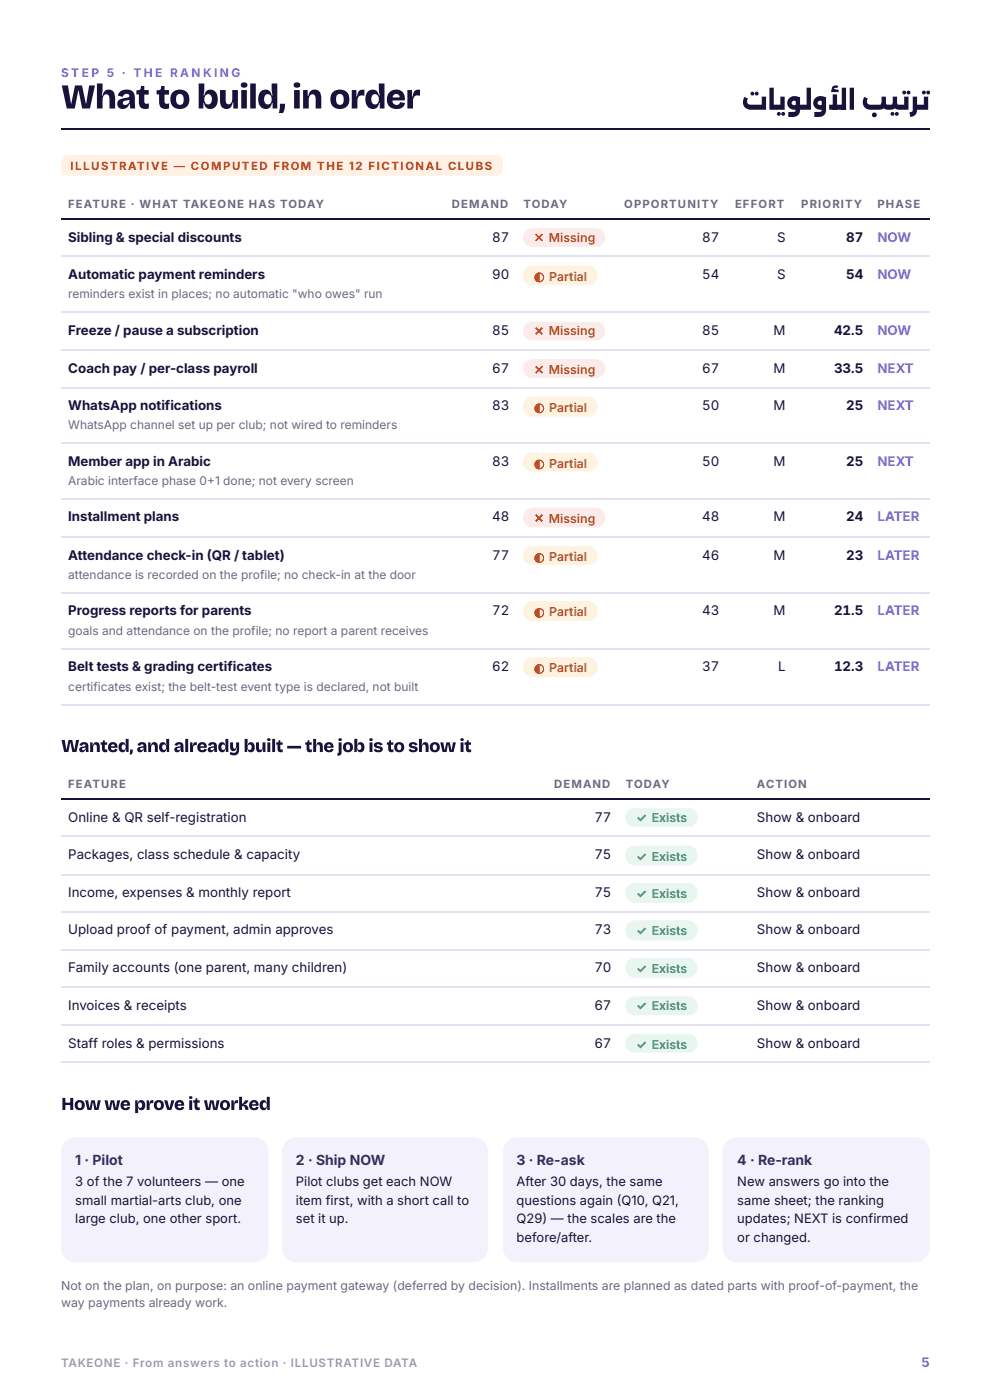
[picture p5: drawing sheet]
<svg xmlns="http://www.w3.org/2000/svg" width="210mm" height="297mm" viewBox="0 0 210 297" stroke-linecap="round" stroke-linejoin="round" font-family="sans-serif">
<defs><g id="words">
<text font-size="7.4" fill="#17133a" x="13" y="23">What to build, in order</text>
<text font-size="5.3" fill="#17133a" x="157.2" y="23.3">تايولوأل ا بيترت</text>
<g font-size="3.9" fill="#17133a">
<text x="13" y="159.5">Wanted, and already built — the job is to show it</text>
<text x="13" y="235.5">How we prove it worked</text>
</g>
<g font-size="3" fill="#2a1f78">
<text x="16" y="247.1">1 · Pilot</text>
<text x="62.7" y="247.1">2 · Ship NOW</text>
<text x="109.5" y="247.1">3 · Re-ask</text>
<text x="156.3" y="247.1">4 · Re-rank</text>
</g>
<g font-size="2.8" fill="#17133a">
<text x="14.5" y="51.3">Sibling &amp; special discounts</text>
<text x="104.3" y="51.3">87</text>
<text x="148.9" y="51.3">87</text>
<text x="164.7" y="51.3">S</text>
<text x="179.4" y="51.3">87</text>
<text x="14.5" y="59.3">Automatic payment reminders</text>
<text x="104.3" y="59.3">90</text>
<text x="148.9" y="59.3">5</text>
<text x="150.7" y="59.3">4</text>
<text x="164.7" y="59.3">S</text>
<text x="179.4" y="59.3">54</text>
<text x="14.5" y="71.2">Freeze / pause a subscription</text>
<text x="104.3" y="71.2">85</text>
<text x="148.9" y="71.2">85</text>
<text x="164" y="71.2">M</text>
<text x="176.8" y="71.2">42.5</text>
<text x="14.5" y="79.1">Coach pay / per-class payroll</text>
<text x="104.3" y="79.1">67</text>
<text x="148.9" y="79.1">67</text>
<text x="164" y="79.1">M</text>
<text x="176.8" y="79.1">33.5</text>
<text x="14.5" y="87">WhatsApp notifications</text>
<text x="104.3" y="87">83</text>
<text x="148.9" y="87">5</text>
<text x="150.7" y="87">0</text>
<text x="164" y="87">M</text>
<text x="179.4" y="87">25</text>
<text x="14.5" y="99">Member app in Arabic</text>
<text x="104.3" y="99">83</text>
<text x="148.9" y="99">5</text>
<text x="150.7" y="99">0</text>
<text x="164" y="99">M</text>
<text x="179.4" y="99">25</text>
<text x="14.5" y="110.6">Installment plans</text>
<text x="104.3" y="110.6">48</text>
<text x="148.9" y="110.6">48</text>
<text x="164" y="110.6">M</text>
<text x="179.4" y="110.6">24</text>
<text x="14.5" y="118.8">Attendance check-in (QR / tablet)</text>
<text x="104.3" y="118.8">7</text>
<text x="106.2" y="118.8">7</text>
<text x="148.9" y="118.8">46</text>
<text x="164" y="118.8">M</text>
<text x="179.4" y="118.8">23</text>
<text x="14.5" y="130.4">Progress reports for parents</text>
<text x="104.3" y="130.4">7</text>
<text x="106.2" y="130.4">2</text>
<text x="148.9" y="130.4">43</text>
<text x="164" y="130.4">M</text>
<text x="176.8" y="130.4">21.5</text>
<text x="14.5" y="142.3">Belt tests &amp; grading certificates</text>
<text x="104.3" y="142.3">62</text>
<text x="148.9" y="142.3">37</text>
<text x="165" y="142.3">L</text>
<text x="176.8" y="142.3">12.3</text>
<text x="14.5" y="174.4">Online &amp; QR self-registration</text>
<text x="126" y="174.4">7</text>
<text x="127.8" y="174.4">7</text>
<text x="160.5" y="174.4">Show &amp; onboard</text>
<text x="14.5" y="182.3">Packages, class schedule &amp; capacity</text>
<text x="126" y="182.3">7</text>
<text x="127.8" y="182.3">5</text>
<text x="160.5" y="182.3">Show &amp; onboard</text>
<text x="14.5" y="190.2">Income, expenses &amp; monthly report</text>
<text x="126" y="190.2">7</text>
<text x="127.8" y="190.2">5</text>
<text x="160.5" y="190.2">Show &amp; onboard</text>
<text x="14.5" y="198.2">Upload proof of payment, admin approves</text>
<text x="126" y="198.2">7</text>
<text x="127.8" y="198.2">3</text>
<text x="160.5" y="198.2">Show &amp; onboard</text>
<text x="14.5" y="206.1">Family accounts (one parent, many children)</text>
<text x="126" y="206.1">7</text>
<text x="127.8" y="206.1">0</text>
<text x="160.5" y="206.1">Show &amp; onboard</text>
<text x="14.5" y="214.3">Invoices &amp; receipts</text>
<text x="126" y="214.3">67</text>
<text x="160.5" y="214.3">Show &amp; onboard</text>
<text x="14.5" y="222.3">Staff roles &amp; permissions</text>
<text x="126" y="222.3">67</text>
<text x="160.5" y="222.3">Show &amp; onboard</text>
<text x="16" y="251.6">3 of the 7 volunteers — one</text>
<text x="62.7" y="251.6">Pilot clubs get each NOW</text>
<text x="109.5" y="251.6">After 30 days, the same</text>
<text x="156.3" y="251.6">New answers go into the</text>
<text x="16" y="255.6">small martial-arts club, one</text>
<text x="62.7" y="255.6">item first, with a short call to</text>
<text x="109.5" y="255.6">questions again (Q10, Q21,</text>
<text x="156.3" y="255.6">same sheet; the ranking</text>
<text x="16" y="259.6">large club, one other sport.</text>
<text x="62.7" y="259.6">set it up.</text>
<text x="109.5" y="259.6">Q29) — the scales are the</text>
<text x="109.5" y="263.5">before/after.</text>
<text x="156.3" y="259.6">updates; NEXT is confirmed</text>
<text x="156.3" y="263.5">or changed.</text>
</g>
<g font-size="2.8" fill="#7b68ee">
<text x="186" y="51.3">NOW</text>
<text x="186" y="59.3">NOW</text>
<text x="186" y="71.2">NOW</text>
<text x="186" y="79.1">NEXT</text>
<text x="186" y="87">NEXT</text>
<text x="186" y="99">NEXT</text>
<text x="186" y="110.6">LATER</text>
<text x="186" y="118.8">LATER</text>
<text x="186" y="130.4">LATER</text>
<text x="186" y="142.3">LATER</text>
<text x="195.4" y="290">5</text>
</g>
<g font-size="2.6" fill="#c23a30">
<text x="113.2" y="51.3">✕ Missing</text>
<text x="113.2" y="71.2">✕ Missing</text>
<text x="113.2" y="79.4">✕ Missing</text>
<text x="113.2" y="110.9">✕ Missing</text>
</g>
<g font-size="2.6" fill="#a86f00">
<text x="113.2" y="59.5">◐ Partial</text>
<text x="113.2" y="87.3">◐ Partial</text>
<text x="113.2" y="99.2">◐ Partial</text>
<text x="113.2" y="119.1">◐ Partial</text>
<text x="113.2" y="130.7">◐ Partial</text>
<text x="113.2" y="142.6">◐ Partial</text>
</g>
<g font-size="2.6" fill="#2e9d6a">
<text x="134.9" y="174.4">✓ Exists</text>
<text x="134.9" y="182.6">✓ Exists</text>
<text x="134.9" y="190.5">✓ Exists</text>
<text x="134.9" y="198.4">✓ Exists</text>
<text x="134.9" y="206.4">✓ Exists</text>
<text x="134.9" y="214.3">✓ Exists</text>
<text x="134.9" y="222.5">✓ Exists</text>
</g>
<g font-size="2.6" fill="#6b6a80">
<text x="13" y="273.6">Not on the plan, on purpose: an online payment gateway (deferred by decision). Installments are planned as dated parts with proof-of-payment, the</text>
<text x="13" y="277.3">way payments already work.</text>
</g>
<text font-size="2.5" fill="#7b68ee" x="13" y="16.4">S T E P 5 · T H E R A N K I N G</text>
<g font-size="2.5" fill="#6b6a80">
<text x="14.5" y="63.2">reminders exist in places; no automatic &quot;who owes&quot; run</text>
<text x="14.5" y="91">WhatsApp channel set up per club; not wired to reminders</text>
<text x="14.5" y="102.9">Arabic interface phase 0+ 1 done; not every screen</text>
<text x="14.5" y="122.8">attendance is recorded on the profile; no check-in at the door</text>
<text x="14.5" y="134.7">goals and attendance on the profile; no report a parent receives</text>
<text x="14.5" y="146.6">certificates exist; the belt-test event type is declared, not built</text>
</g>
<text font-size="2.5" fill="#9a97b3" x="13" y="290">TAKEONE · From answers to action · ILLUSTRATIVE DATA</text>
<text font-size="2.4" fill="#c2410c" x="15" y="36">ILLUSTRATIVE — COMPUTED FROM THE 12 FICTIONAL CLUBS</text>
<g font-size="2.4" fill="#6b6a80">
<text x="14.5" y="44.2">FEATURE · WHAT TAKEONE HAS TODAY</text>
<text x="95.8" y="44.2">DEMAND</text>
<text x="111" y="44.2">TODAY</text>
<text x="132.3" y="44.2">OPPORTUNITY</text>
<text x="155.8" y="44.2">EFFORT</text>
<text x="169.9" y="44.2">PRIORITY</text>
<text x="186" y="44.2">PHASE</text>
<text x="14.5" y="167.2">FEATURE</text>
<text x="117.5" y="167.2">DEMAND</text>
<text x="132.7" y="167.2">TODAY</text>
<text x="160.5" y="167.2">ACTION</text>
</g>
</g></defs>
<path d="M13 27.4h184M13 46.4h184M13 169.5h184" fill="none" stroke="#17133a" stroke-width=".26"/>
<g fill="none" stroke="#e4e1f0" stroke-width=".26">
<path d="M13 54.4h184M13 66.3h184M13 74.2h184M13 82.4h184M13 94.1h184M13 106h184M13 113.9h184M13 125.8h184M13 137.7h184M13 149.6h184M13 177.4h184M13 185.6h184"/>
<path d="M13 193.5h184M13 201.5h184M13 209.4h184M13 217.4h184M13 225.3h184"/>
</g>
<path d="M13.4 33.2l.5-.3 .6-.1h90.6a1.5 1.5 0 0 1 1.5 1.5v1.5a1.5 1.5 0 0 1-1.5 1.5h-90.6a1.5 1.5 0 0 1-1.5-1.5v-1.8z" fill="#fff1e6"/>
<path d="M111.4 49l.7-.4 .7-.2h13.5a1.98 1.98 0 0 1 2 2 1.98 1.98 0 0 1-2 2h-13.5a1.98 1.98 0 0 1-1.8-1.2 1.98 1.98 0 0 1 .4-2.2z" fill="#fbeceb"/>
<path d="M111.5 57a2.12 2.12 0 0 1 1.5-.6h11.6a2.12 2.12 0 0 1 2.1 2.1 2.12 2.12 0 0 1-2.1 2.1h-11.6a2.12 2.12 0 0 1-2-1.3 2.12 2.12 0 0 1 .5-2.3z" fill="#fdf3e0"/>
<g fill="#fbeceb">
<path d="M111.4 68.8l.7-.4 .7-.1h13.5a1.98 1.98 0 0 1 2 1.9 1.98 1.98 0 0 1-2 2h-13.5a1.98 1.98 0 0 1-1.8-1.2 1.98 1.98 0 0 1 .4-2.2z"/>
<path d="M111.4 76.8l.7-.4 .7-.2h13.5a1.98 1.98 0 0 1 2 2 1.98 1.98 0 0 1-2 2h-13.5a1.98 1.98 0 0 1-1.8-1.3 1.98 1.98 0 0 1 .4-2.1z"/>
</g>
<g fill="#fdf3e0">
<path d="M111.5 84.8a2.11 2.11 0 0 1 1.5-.7h11.6a2.12 2.12 0 0 1 2.1 2.2 2.12 2.12 0 0 1-2.1 2.1h-11.6a2.12 2.12 0 0 1-2-1.3 2.12 2.12 0 0 1 .5-2.3z"/>
<path d="M111.4 96.6l.7-.4 .7-.2h12a1.98 1.98 0 0 1 1.9 2 1.98 1.98 0 0 1-1.9 2h-12a1.98 1.98 0 0 1-1.8-1.2 1.98 1.98 0 0 1 .4-2.2z"/>
</g>
<path d="M111.5 108.3a2.12 2.12 0 0 1 1.5-.6h13.2a2.12 2.12 0 0 1 2.1 2.1 2.12 2.12 0 0 1-2.1 2.1h-13.2a2.12 2.12 0 0 1-2-1.3 2.12 2.12 0 0 1 .5-2.3z" fill="#fbeceb"/>
<g fill="#fdf3e0">
<path d="M111.4 116.5l.7-.5 .7-.1h12a1.98 1.98 0 0 1 1.9 2 1.98 1.98 0 0 1-1.9 2h-12a1.98 1.98 0 0 1-1.8-1.3 1.98 1.98 0 0 1 .4-2.1z"/>
<path d="M111.5 128.1a2.12 2.12 0 0 1 1.5-.6h11.6a2.12 2.12 0 0 1 2.1 2.1 2.12 2.12 0 0 1-2.1 2.2h-11.6a2.12 2.12 0 0 1-2-1.3 2.12 2.12 0 0 1 .5-2.4z"/>
<path d="M111.5 140.1a2.12 2.12 0 0 1 1.5-.7h11.6a2.12 2.12 0 0 1 2.1 2.2 2.12 2.12 0 0 1-2.1 2.1h-11.6a2.12 2.12 0 0 1-2-1.3 2.12 2.12 0 0 1 .5-2.3z"/>
</g>
<g fill="#e8f6ef">
<path d="M133.1 172l.7-.4 .7-.1h11.4a1.98 1.98 0 0 1 2 1.9 1.98 1.98 0 0 1-2 2h-11.4a1.98 1.98 0 0 1-1.8-1.2 1.98 1.98 0 0 1 .4-2.2z"/>
<path d="M133.2 180a2.12 2.12 0 0 1 1.5-.6h11.1a2.12 2.12 0 0 1 2.1 2.1 2.12 2.12 0 0 1-2.1 2.1h-11.1a2.12 2.12 0 0 1-2-1.3 2.12 2.12 0 0 1 .5-2.3z"/>
<path d="M133.2 187.9a2.12 2.12 0 0 1 1.5-.6h11.1a2.12 2.12 0 0 1 2.1 2.1 2.12 2.12 0 0 1-2.1 2.2h-11.1a2.12 2.12 0 0 1-2-1.3 2.12 2.12 0 0 1 .5-2.4z"/>
<path d="M133.2 195.9a2.12 2.12 0 0 1 1.5-.6h11.1a2.12 2.12 0 0 1 2.1 2.1 2.12 2.12 0 0 1-2.1 2.1h-11.1a2.12 2.12 0 0 1-2-1.3 2.12 2.12 0 0 1 .5-2.3z"/>
<path d="M133.2 203.8a2.12 2.12 0 0 1 1.5-.6h11.1a2.12 2.12 0 0 1 2.1 2.1 2.12 2.12 0 0 1-2.1 2.1h-11.1a2.12 2.12 0 0 1-2-1.3 2.12 2.12 0 0 1 .5-2.3z"/>
<path d="M133.1 212l.7-.4 .7-.2h11.4a1.98 1.98 0 0 1 2 2 1.98 1.98 0 0 1-2 2h-11.4a1.98 1.98 0 0 1-1.8-1.3 1.98 1.98 0 0 1 .4-2.1z"/>
<path d="M133.1 219.9l.7-.4 .7-.2h11.4a1.98 1.98 0 0 1 2 2 1.98 1.98 0 0 1-2 2h-11.4a1.98 1.98 0 0 1-1.8-1.2 1.98 1.98 0 0 1 .4-2.2z"/>
</g>
<g fill="#f3f1fc">
<path d="M13.8 242.2l1-.7 1.2-.2h37.9a3 3 0 0 1 3 3v20.5a3 3 0 0 1-3 3h-37.9a3 3 0 0 1-3-3v-20.7l.3-1.1z"/>
<path d="M60.7 242.2l.9-.7 1.2-.2h37.7a3 3 0 0 1 3 3v20.5a3 3 0 0 1-3 3h-37.7a3 3 0 0 1-3-3v-20.7l.3-1.1z"/>
<path d="M107.5 242.2l1-.7 1.1-.2h37.7a3 3 0 0 1 3 3v20.5a3 3 0 0 1-3 3h-37.7a3 3 0 0 1-3-3v-20.7l.3-1.1z"/>
<path d="M154.1 242.2l.9-.7 1.2-.2h37.9a2.85 2.85 0 0 1 2.9 3v20.5a2.85 2.85 0 0 1-2.9 3h-37.9a3 3 0 0 1-3-3v-20.7l.3-1.1z"/>
</g>
<use href="#words"/>
</svg>
